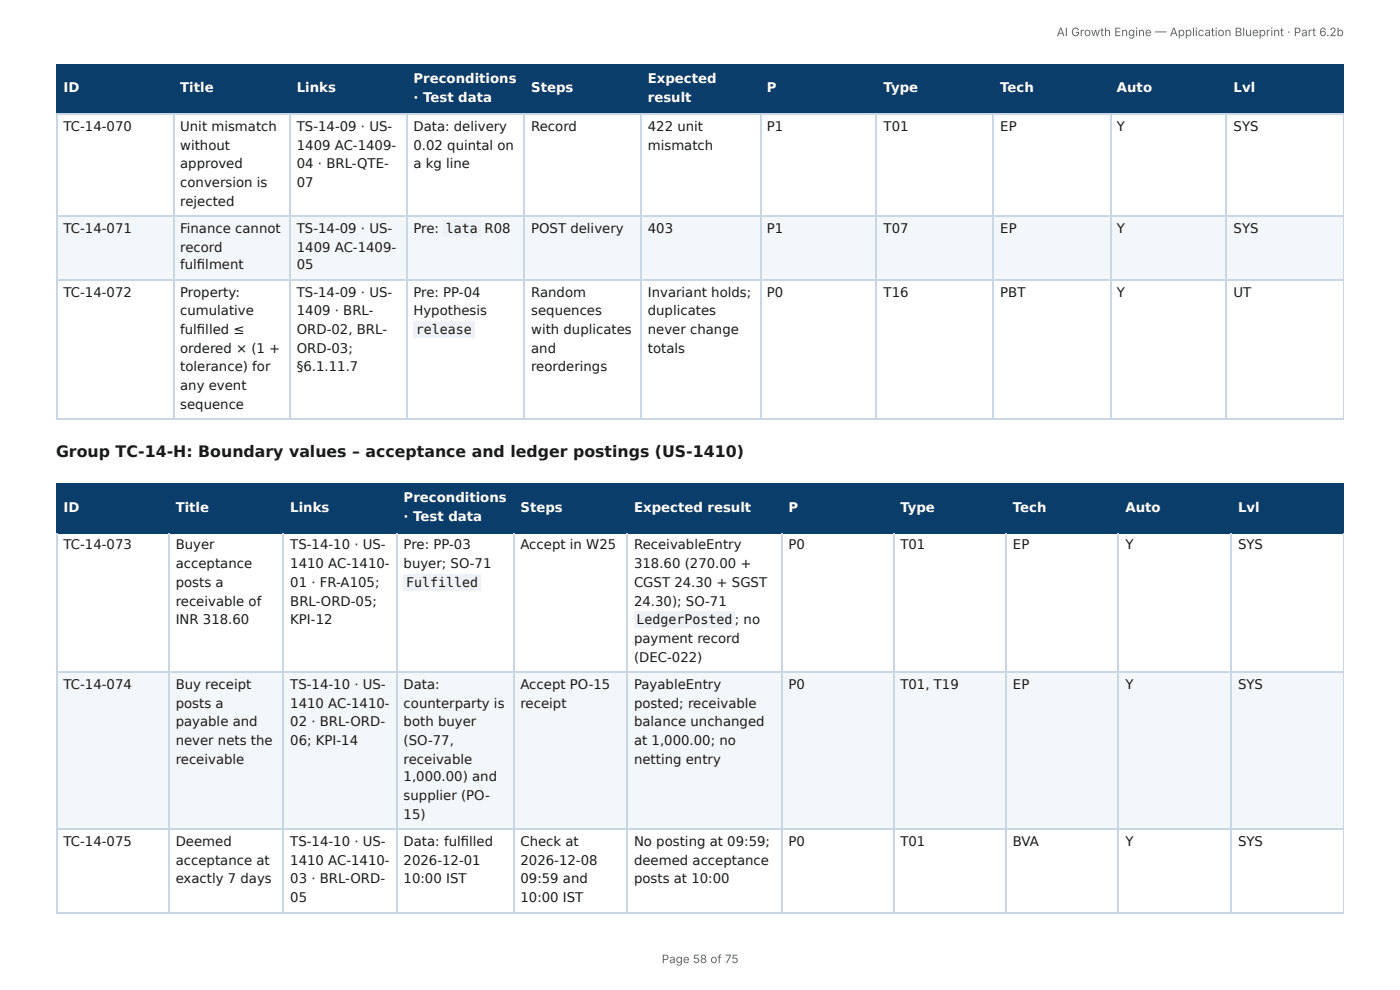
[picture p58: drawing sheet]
<svg xmlns="http://www.w3.org/2000/svg" width="297mm" height="210mm" viewBox="0 0 297 210" stroke-linecap="round" stroke-linejoin="round" font-family="sans-serif">
<defs><g id="words">
<text font-size="3.3" fill="#1a1a1a" x="11.9" y="97.1">Group TC-14-H: Boundary values – acceptance and ledger postings (US-1410)</text>
<g font-size="2.8" fill="#fff">
<text x="87.8" y="17.7">Preconditions</text>
<text x="137.6" y="17.7">Expected</text>
<text x="13.5" y="19.6">ID</text>
<text x="38.3" y="19.6">Title</text>
<text x="63" y="19.6">Links</text>
<text x="87.8" y="21.7">· Test data</text>
<text x="112.8" y="19.6">Steps</text>
<text x="137.6" y="21.7">result</text>
<text x="162.9" y="19.6">P</text>
<text x="187.7" y="19.6">Type</text>
<text x="212.5" y="19.6">Tech</text>
<text x="237.2" y="19.6">Auto</text>
<text x="262" y="19.6">Lvl</text>
<text x="85.7" y="106.6">Preconditions</text>
<text x="13.5" y="108.7">ID</text>
<text x="37.3" y="108.7">Title</text>
<text x="61.7" y="108.7">Links</text>
<text x="85.7" y="110.6">· Test data</text>
<text x="110.5" y="108.7">Steps</text>
<text x="134.7" y="108.7">Expected result</text>
<text x="167.5" y="108.7">P</text>
<text x="191.2" y="108.7">Type</text>
<text x="215.1" y="108.7">Tech</text>
<text x="239" y="108.7">Auto</text>
<text x="263" y="108.7">Lvl</text>
</g>
<g font-size="2.8" fill="#1a1a1a">
<text x="13.5" y="27.8">TC-14-070</text>
<text x="38.3" y="27.8">Unit mismatch</text>
<text x="63" y="27.8">TS-14-09 · US-</text>
<text x="87.8" y="27.8">Data: delivery</text>
<text x="112.8" y="27.8">Record</text>
<text x="137.6" y="27.8">422 unit</text>
<text x="162.9" y="27.8">P1</text>
<text x="187.7" y="27.8">T01</text>
<text x="212.5" y="27.8">EP</text>
<text x="237.2" y="27.8">Y</text>
<text x="262" y="27.8">SYS</text>
<text x="38.3" y="31.8">without</text>
<text x="38.3" y="35.7">approved</text>
<text x="63" y="31.8">1409 AC-1409-</text>
<text x="63" y="35.7">04 · BRL-QTE-</text>
<text x="87.8" y="31.8">0.02 quintal on</text>
<text x="87.8" y="35.7">a kg line</text>
<text x="137.6" y="31.8">mismatch</text>
<text x="38.3" y="39.7">conversion is</text>
<text x="63" y="39.7">07</text>
<text x="38.3" y="43.7">rejected</text>
<text x="13.5" y="49.5">TC-14-071</text>
<text x="38.3" y="49.5">Finance cannot</text>
<text x="38.3" y="53.4">record</text>
<text x="63" y="49.5">TS-14-09 · US-</text>
<text x="63" y="53.4">1409 AC-1409-</text>
<text x="87.8" y="49.5">Pre:</text>
<text x="94.7" y="49.5">lata</text>
<text x="102.9" y="49.5">R08</text>
<text x="112.8" y="49.5">POST delivery</text>
<text x="137.6" y="49.5">403</text>
<text x="162.9" y="49.5">P1</text>
<text x="187.7" y="49.5">T07</text>
<text x="212.5" y="49.5">EP</text>
<text x="237.2" y="49.5">Y</text>
<text x="262" y="49.5">SYS</text>
<text x="38.3" y="57.2">fulfi lment</text>
<text x="63" y="57.2">05</text>
<text x="13.5" y="63">TC-14-072</text>
<text x="38.3" y="63">Property:</text>
<text x="63" y="63">TS-14-09 · US-</text>
<text x="87.8" y="63">Pre: PP-04</text>
<text x="112.8" y="63">Random</text>
<text x="137.6" y="63">Invariant holds;</text>
<text x="162.9" y="63">P0</text>
<text x="187.7" y="63">T16</text>
<text x="212.5" y="63">PBT</text>
<text x="237.2" y="63">Y</text>
<text x="262" y="63">UT</text>
<text x="38.3" y="66.9">cumulative</text>
<text x="38.3" y="70.9">fulfi lled ≤</text>
<text x="63" y="66.9">1409 · BRL-</text>
<text x="63" y="70.9">ORD-02, BRL-</text>
<text x="87.8" y="66.9">Hypothesis</text>
<text x="88.4" y="70.9">release</text>
<text x="112.8" y="66.9">sequences</text>
<text x="112.8" y="70.9">with duplicates</text>
<text x="137.6" y="66.9">duplicates</text>
<text x="137.6" y="70.9">never change</text>
<text x="38.3" y="74.9">ordered × (1 +</text>
<text x="63" y="74.9">ORD-03;</text>
<text x="112.8" y="74.9">and</text>
<text x="137.6" y="74.9">totals</text>
<text x="38.3" y="78.8">tolerance) for</text>
<text x="38.3" y="82.8">any event</text>
<text x="63" y="78.8">§6.1.11.7</text>
<text x="112.8" y="78.8">reorderings</text>
<text x="38.3" y="86.8">sequence</text>
<text x="13.5" y="116.7">TC-14-073</text>
<text x="37.3" y="116.7">Buyer</text>
<text x="61.7" y="116.7">TS-14-10 · US-</text>
<text x="85.7" y="116.7">Pre: PP-03</text>
<text x="110.5" y="116.7">Accept in W25</text>
<text x="134.7" y="116.7">ReceivableEntry</text>
<text x="167.5" y="116.7">P0</text>
<text x="191.2" y="116.7">T01</text>
<text x="215.1" y="116.7">EP</text>
<text x="239" y="116.7">Y</text>
<text x="263" y="116.7">SYS</text>
<text x="37.3" y="120.7">acceptance</text>
<text x="37.3" y="124.6">posts a</text>
<text x="61.7" y="120.7">1410 AC-1410-</text>
<text x="61.7" y="124.6">01 · FR-A105;</text>
<text x="85.7" y="120.7">buyer; SO-71</text>
<text x="86.3" y="124.6">Fulfilled</text>
<text x="134.7" y="120.7">318.60 (270.00 +</text>
<text x="134.7" y="124.6">CGST 24.30 + SGST</text>
<text x="37.3" y="128.6">receivable of</text>
<text x="61.7" y="128.6">BRL-ORD-05;</text>
<text x="134.7" y="128.6">24.30); SO-71</text>
<text x="37.3" y="132.6">INR 318.60</text>
<text x="61.7" y="132.6">KPI-12</text>
<text x="134.7" y="136.5">payment record</text>
<text x="135.2" y="132.6">LedgerPosted ; no</text>
<text x="134.7" y="140.5">(DEC-022)</text>
<text x="13.5" y="146.3">TC-14-074</text>
<text x="37.3" y="146.3">Buy receipt</text>
<text x="61.7" y="146.3">TS-14-10 · US-</text>
<text x="85.7" y="146.3">Data:</text>
<text x="110.5" y="146.3">Accept PO-15</text>
<text x="134.7" y="146.3">PayableEntry</text>
<text x="167.5" y="146.3">P0</text>
<text x="191.2" y="146.3">T01, T19</text>
<text x="215.1" y="146.3">EP</text>
<text x="239" y="146.3">Y</text>
<text x="263" y="146.3">SYS</text>
<text x="37.3" y="150.3">posts a</text>
<text x="37.3" y="154.3">payable and</text>
<text x="61.7" y="150.3">1410 AC-1410-</text>
<text x="61.7" y="154.3">02 · BRL-ORD-</text>
<text x="85.7" y="150.3">counterparty is</text>
<text x="85.7" y="154.3">both buyer</text>
<text x="110.5" y="150.3">receipt</text>
<text x="134.7" y="150.3">posted; receivable</text>
<text x="134.7" y="154.3">balance unchanged</text>
<text x="37.3" y="158.2">never nets the</text>
<text x="61.7" y="158.2">06; KPI-14</text>
<text x="85.7" y="158.2">(SO-77,</text>
<text x="134.7" y="158.2">at 1,000.00; no</text>
<text x="37.3" y="162.2">receivable</text>
<text x="85.7" y="162.2">receivable</text>
<text x="85.7" y="165.9">1,000.00) and</text>
<text x="134.7" y="162.2">netting entry</text>
<text x="85.7" y="169.9">supplier (PO-</text>
<text x="85.7" y="173.8">15)</text>
<text x="13.5" y="179.7">TC-14-075</text>
<text x="37.3" y="179.7">Deemed</text>
<text x="61.7" y="179.7">TS-14-10 · US-</text>
<text x="85.7" y="179.7">Data: fulfi lled</text>
<text x="110.5" y="179.7">Check at</text>
<text x="134.7" y="179.7">No posting at 09:59;</text>
<text x="167.5" y="179.7">P0</text>
<text x="191.2" y="179.7">T01</text>
<text x="215.1" y="179.7">BVA</text>
<text x="239" y="179.7">Y</text>
<text x="263" y="179.7">SYS</text>
<text x="37.3" y="183.6">acceptance at</text>
<text x="61.7" y="183.6">1410 AC-1410-</text>
<text x="85.7" y="183.6">2026-12-01</text>
<text x="110.5" y="183.6">2026-12-08</text>
<text x="134.7" y="183.6">deemed acceptance</text>
<text x="37.3" y="187.6">exactly 7 days</text>
<text x="61.7" y="187.6">03 · BRL-ORD-</text>
<text x="61.7" y="191.6">05</text>
<text x="85.7" y="187.6">10:00 IST</text>
<text x="110.5" y="187.6">09:59 and</text>
<text x="110.5" y="191.6">10:00 IST</text>
<text x="134.7" y="187.6">posts at 10:00</text>
</g>
<g font-size="2.5" fill="#666">
<text x="224.4" y="7.7">AI Growth Engine — Application Blueprint · Part 6.2b</text>
<text x="140.5" y="204.5">Page 58 of 75</text>
</g>
</g></defs>
<g fill="#0b3d6b">
<path d="M12.2 14h24.6v10.1h-24.6z"/>
<path d="M36.8 14h24.8v10.1h-24.8z"/>
<path d="M61.6 14h24.7v10.1h-24.7z"/>
<path d="M86.3 14h25.1v10.1h-25.1z"/>
<path d="M111.4 14h24.9v10.1h-24.9z"/>
<path d="M136.3 14h25.1v10.1h-25.1z"/>
<path d="M161.4 14h24.9v10.1h-24.9z"/>
<path d="M186.3 14h24.6v10.1h-24.6z"/>
<path d="M210.9 14h24.8v10.1h-24.8z"/>
<path d="M235.7 14h24.9v10.1h-24.9z"/>
<path d="M260.6 14h24.8v10.1h-24.8z"/>
</g>
<g fill="#f4f7fa">
<path d="M12.2 45.8h24.6v13.7h-24.6z"/>
<path d="M36.8 45.8h24.8v13.7h-24.8z"/>
<path d="M61.6 45.8h24.7v13.7h-24.7z"/>
<path d="M86.3 45.8h25.1v13.7h-25.1z"/>
<path d="M111.4 45.8h24.9v13.7h-24.9z"/>
<path d="M136.3 45.8h25.1v13.7h-25.1z"/>
<path d="M161.4 45.8h24.9v13.7h-24.9z"/>
<path d="M186.3 45.8h24.6v13.7h-24.6z"/>
<path d="M210.9 45.8h24.8v13.7h-24.8z"/>
<path d="M235.7 45.8h24.9v13.7h-24.9z"/>
<path d="M260.6 45.8h24.8v13.7h-24.8z"/>
</g>
<g fill="none" stroke="#0b3d6b" stroke-width=".26">
<path d="M11.9 13.9h273.5M12 13.8v10.5M36.9 13.8v10.5M61.5 13.8v10.5M86.4 13.8v10.5M111.3 13.8v10.5M136.1 13.8v10.5M161.5 13.8v10.5M186.1 13.8v10.5M211 13.8v10.5M235.9 13.8v10.5M260.5 13.8v10.5"/>
<path d="M11.9 24.2h273.5"/>
</g>
<path d="M285.3 13.8v10.5" fill="none" stroke="#0b3d6b" stroke-width=".21"/>
<g fill="none" stroke="#c9d6e3" stroke-width=".26">
<path d="M11.9 24.2h273.5M12 24.3v64.9M36.9 24.3v64.9M61.5 24.3v64.9M86.4 24.3v64.9M111.3 24.3v64.9M136.1 24.3v64.9M161.5 24.3v64.9M186.1 24.3v64.9M211 24.3v64.9M235.9 24.3v64.9M260.5 24.3v64.9"/>
<path d="M11.9 45.9h273.5M11.9 59.4h273.5M11.9 89h273.5"/>
</g>
<path d="M285.3 24.3v64.9" fill="none" stroke="#c9d6e3" stroke-width=".21"/>
<g fill="#0b3d6b">
<path d="M12.2 102.9h23.8v10.3h-23.8z"/>
<path d="M36 102.9h24.3v10.3h-24.3z"/>
<path d="M60.3 102.9h24.1v10.3h-24.1z"/>
<path d="M84.4 102.9h24.6v10.3h-24.6z"/>
<path d="M109 102.9h24.1v10.3h-24.1z"/>
<path d="M133.1 102.9h33.1v10.3h-33.1z"/>
<path d="M166.2 102.9h23.5v10.3h-23.5z"/>
<path d="M189.7 102.9h24.1v10.3h-24.1z"/>
<path d="M213.8 102.9h23.8v10.3h-23.8z"/>
<path d="M237.6 102.9h23.8v10.3h-23.8z"/>
<path d="M261.4 102.9h24v10.3h-24z"/>
</g>
<g fill="#f4f7fa">
<path d="M12.2 142.6h23.8v33.6h-23.8z"/>
<path d="M36 142.6h24.3v33.6h-24.3z"/>
<path d="M60.3 142.6h24.1v33.6h-24.1z"/>
<path d="M84.4 142.6h24.6v33.6h-24.6z"/>
<path d="M109 142.6h24.1v33.6h-24.1z"/>
<path d="M133.1 142.6h33.1v33.6h-33.1z"/>
<path d="M166.2 142.6h23.5v33.6h-23.5z"/>
<path d="M189.7 142.6h24.1v33.6h-24.1z"/>
<path d="M213.8 142.6h23.8v33.6h-23.8z"/>
<path d="M237.6 142.6h23.8v33.6h-23.8z"/>
<path d="M261.4 142.6h24v33.6h-24z"/>
</g>
<g fill="none" stroke="#0b3d6b" stroke-width=".26">
<path d="M11.9 102.8h273.5M11.9 113.1h273.5M12 102.7v10.5M35.9 102.7v10.5M60.2 102.7v10.5M84.3 102.7v10.5M109.1 102.7v10.5M133.2 102.7v10.5M166 102.7v10.5M189.8 102.7v10.5M213.7 102.7v10.5M237.5 102.7v10.5"/>
<path d="M261.5 102.7v10.5"/>
</g>
<path d="M285.3 102.7v10.5" fill="none" stroke="#0b3d6b" stroke-width=".21"/>
<g fill="none" stroke="#c9d6e3" stroke-width=".26">
<path d="M12 113.2v80.7M35.9 113.2v80.7M60.2 113.2v80.7M84.3 113.2v80.7M109.1 113.2v80.7M133.2 113.2v80.7M166 113.2v80.7M189.8 113.2v80.7M213.7 113.2v80.7M237.5 113.2v80.7M261.5 113.2v80.7M11.9 142.7h273.5"/>
<path d="M11.9 176.1h273.5M11.9 193.8h273.5"/>
</g>
<path d="M285.3 113.2v80.7" fill="none" stroke="#c9d6e3" stroke-width=".21"/>
<g fill="#eef2f6">
<path d="M94.2 46.8h7.9v3.5h-7.9z"/>
<path d="M87.8 68.3h13v3.4h-13z"/>
<path d="M85.7 122h16.4v3.4h-16.4z"/>
<path d="M134.7 129.9h21.4v3.5h-21.4z"/>
</g>
<use href="#words"/>
</svg>
